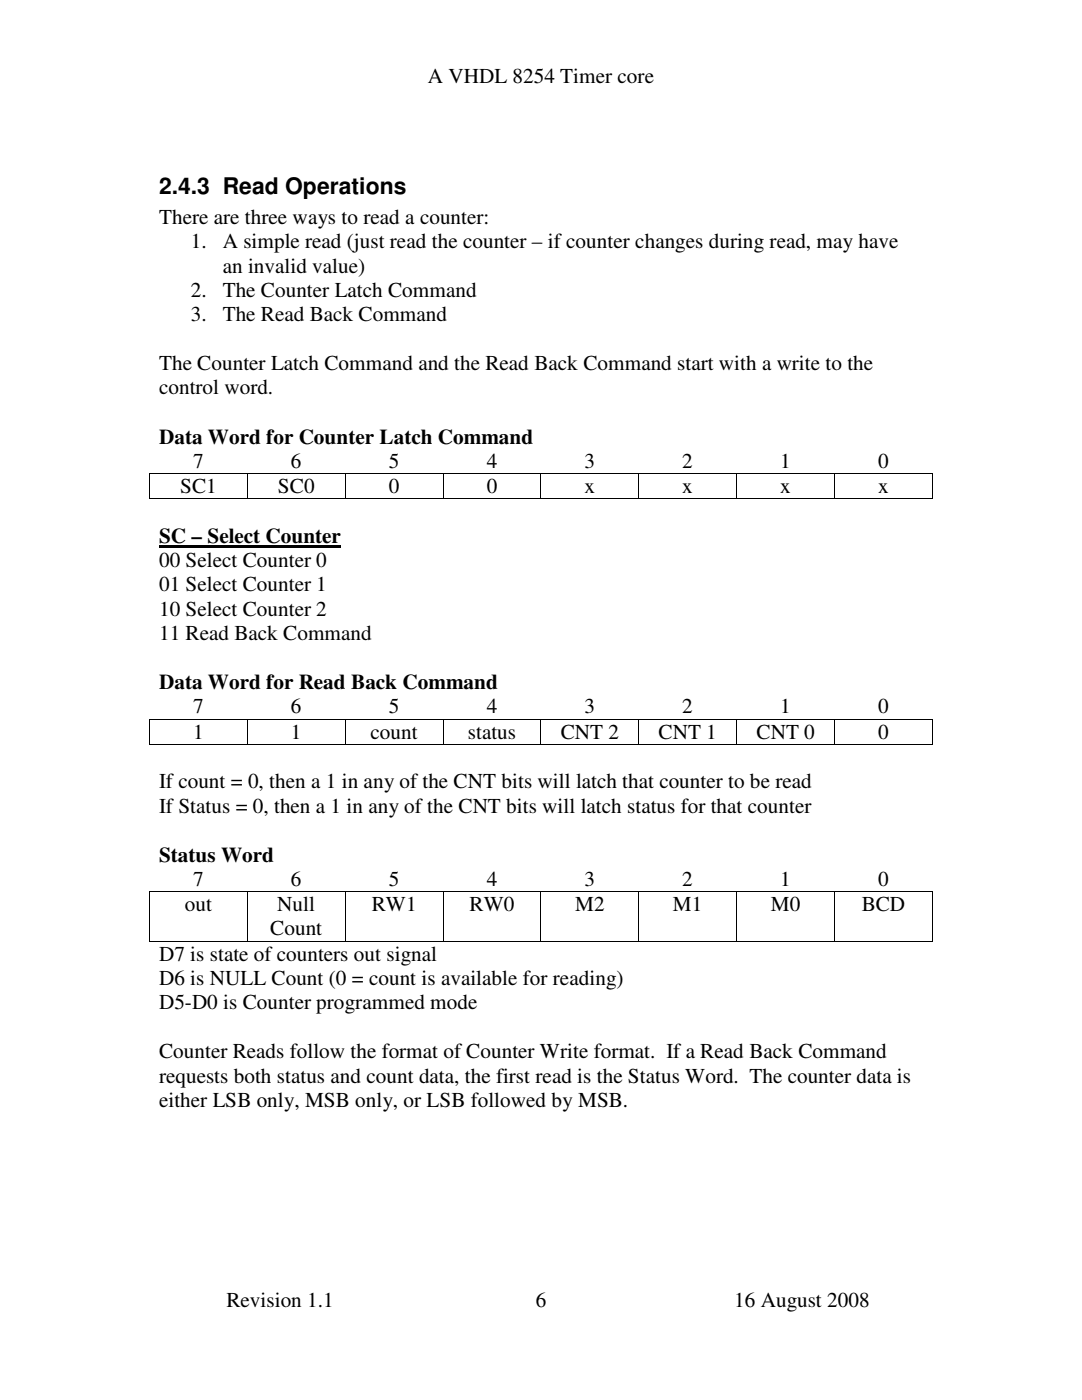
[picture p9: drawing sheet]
<svg xmlns="http://www.w3.org/2000/svg" width="216mm" height="279mm" viewBox="0 0 216 279" stroke-linecap="round" stroke-linejoin="round" font-family="sans-serif">
<defs><g id="words">
<text font-size="4.6" x="31.7" y="38.7">2.4.3 Read Operations</text>
<g font-size="4.2">
<text x="85.4" y="16.5">A VHDL 8254 Timer core</text>
<text x="31.7" y="44.7">There are three ways to read a counter:</text>
<text x="38.1" y="49.5">1.</text>
<text x="44.4" y="49.5">A simple read (just read the counter – if counter changes during read, may have</text>
<text x="38.1" y="59.3">2.</text>
<text x="44.5" y="54.4">an invalid value)</text>
<text x="44.5" y="59.3">The Counter Latch Command</text>
<text x="38.1" y="64.1">3.</text>
<text x="44.5" y="64.1">The Read Back Command</text>
<text x="31.8" y="73.9">The Counter Latch Command and the Read Back Command start with a write to the</text>
<text x="31.7" y="78.7">control word.</text>
<text x="31.7" y="88.5">Data Word for Counter Latch Command</text>
<text x="38.5" y="93.3">7</text>
<text x="58" y="93.3">6</text>
<text x="77.6" y="93.3">5</text>
<text x="97.1" y="93.3">4</text>
<text x="116.6" y="93.3">3</text>
<text x="136.1" y="93.3">2</text>
<text x="155.7" y="93.3">1</text>
<text x="175.2" y="93.3">0</text>
<text x="35.9" y="98.3">SC1</text>
<text x="55.5" y="98.3">SC0</text>
<text x="77.6" y="98.3">0</text>
<text x="97.1" y="98.3">0</text>
<text x="116.6" y="98.3">x</text>
<text x="136.1" y="98.3">x</text>
<text x="155.7" y="98.3">x</text>
<text x="175.2" y="98.3">x</text>
<text x="31.7" y="113.2">00 Select Counter 0</text>
<text x="31.7" y="108.4">SC – Select Counter</text>
<text x="31.7" y="118">01 Select Counter 1</text>
<text x="31.7" y="122.9">10 Select Counter 2</text>
<text x="31.7" y="127.8">11 Read Back Command</text>
<text x="31.7" y="137.6">Data Word for Read Back Command</text>
<text x="38.5" y="142.4">7</text>
<text x="58" y="142.4">6</text>
<text x="77.6" y="142.4">5</text>
<text x="97.1" y="142.4">4</text>
<text x="116.6" y="142.4">3</text>
<text x="136.1" y="142.4">2</text>
<text x="155.7" y="142.4">1</text>
<text x="175.2" y="142.4">0</text>
<text x="38.5" y="147.4">1</text>
<text x="58" y="147.4">1</text>
<text x="74" y="147.4">count</text>
<text x="93.3" y="147.4">status</text>
<text x="111.9" y="147.4">CNT 2</text>
<text x="131.4" y="147.4">CNT 1</text>
<text x="151" y="147.4">CNT 0</text>
<text x="175.2" y="147.4">0</text>
<text x="31.7" y="157.3">If count = 0, then a 1 in any of the CNT bits will latch that counter to be read</text>
<text x="31.7" y="162.2">If Status = 0, then a 1 in any of the CNT bits will latch status for that counter</text>
<text x="31.7" y="172">Status Word</text>
<text x="38.5" y="176.8">7</text>
<text x="58" y="176.8">6</text>
<text x="77.6" y="176.8">5</text>
<text x="97.1" y="176.8">4</text>
<text x="116.6" y="176.8">3</text>
<text x="136.1" y="176.8">2</text>
<text x="155.7" y="176.8">1</text>
<text x="175.2" y="176.8">0</text>
<text x="36.9" y="181.8">out</text>
<text x="55.3" y="181.8">Null</text>
<text x="74.2" y="181.8">RW1</text>
<text x="93.7" y="181.8">RW0</text>
<text x="114.8" y="181.8">M2</text>
<text x="134.3" y="181.8">M1</text>
<text x="153.8" y="181.8">M0</text>
<text x="172" y="181.8">BCD</text>
<text x="31.7" y="191.7">D7 is state of counters out signal</text>
<text x="53.9" y="186.7">Count</text>
<text x="31.7" y="196.6">D6 is NULL Count (0 = count is available for reading)</text>
<text x="31.7" y="201.5">D5-D0 is Counter programmed mode</text>
<text x="31.7" y="211.2">Counter Reads follow the format of Counter Write format. If a Read Back Command</text>
<text x="31.7" y="220.9">either LSB only, MSB only, or LSB followed by MSB.</text>
<text x="31.7" y="216.1">requests both status and count data, the first read is the Status Word. The counter data is</text>
<text x="45.2" y="260.8">Revision 1.1</text>
<text x="106.9" y="260.8">6</text>
<text x="146.5" y="260.8">16 August 2008</text>
</g>
</g></defs>
<g fill="#000">
<path d="M29.8 94.4h.1v.1h-.1zM29.8 99.4h.1v.2h-.1zM29.9 94.4h.2v.1h-.2zM49.2 94.4h.2v.1h-.2zM49.3 94.4h.1v.1h-.1zM49.3 99.4h.1v.2h-.1zM68.8 94.4h.2v.1h-.2zM68.8 99.4h.2v.2h-.2zM88.3 94.4h.2v.1h-.2zM88.3 99.4h.2v.2h-.2zM107.8 94.4h.2v.1h-.2zM107.9 94.4h.1v.1h-.1z"/>
<path d="M107.9 99.4h.1v.2h-.1zM127.3 94.4h.2v.1h-.2zM127.4 94.4h.2v.1h-.2zM127.4 99.4h.2v.2h-.2zM146.9 94.4h.2v.1h-.2zM146.9 99.4h.2v.2h-.2zM166.4 94.4h.2v.1h-.2zM166.5 94.4h.1v.1h-.1zM166.5 99.4h.1v.2h-.1zM185.9 94.4h.2v.1h-.2zM186 94.4h.1v.1h-.1zM186 99.4h.1v.2h-.1z"/>
<path d="M29.8 143.4h.1v.2h-.1zM29.8 148.5h.1v.1h-.1zM29.9 143.4h.2v.2h-.2zM49.2 143.4h.2v.2h-.2zM49.3 143.4h.1v.2h-.1zM49.3 148.5h.1v.1h-.1zM68.8 143.4h.2v.2h-.2zM68.8 148.5h.2v.1h-.2zM88.3 143.4h.2v.2h-.2zM88.3 148.5h.2v.1h-.2zM107.8 143.4h.2v.2h-.2zM107.9 143.4h.1v.2h-.1z"/>
<path d="M107.9 148.5h.1v.1h-.1zM127.3 143.4h.2v.2h-.2zM127.4 143.4h.2v.2h-.2zM127.4 148.5h.2v.1h-.2zM146.9 143.4h.2v.2h-.2zM146.9 148.5h.2v.1h-.2zM166.4 143.4h.2v.2h-.2zM166.5 143.4h.1v.2h-.1zM166.5 148.5h.1v.1h-.1zM185.9 143.4h.2v.2h-.2zM186 143.4h.1v.2h-.1zM186 148.5h.1v.1h-.1z"/>
<path d="M29.8 177.8h.1v.2h-.1zM29.9 177.8h.2v.2h-.2zM49.2 177.8h.2v.2h-.2zM49.3 177.8h.1v.2h-.1zM68.8 177.8h.2v.2h-.2zM88.3 177.8h.2v.2h-.2zM107.8 177.8h.2v.2h-.2zM107.9 177.8h.1v.2h-.1zM127.3 177.8h.2v.2h-.2zM127.4 177.8h.2v.2h-.2zM146.9 177.8h.2v.2h-.2zM166.4 177.8h.2v.2h-.2z"/>
<path d="M166.5 177.8h.1v.2h-.1zM185.9 177.8h.2v.2h-.2zM186 177.8h.1v.2h-.1zM29.8 187.7h.1v.2h-.1zM49.3 187.7h.1v.2h-.1zM68.8 187.7h.2v.2h-.2zM88.3 187.7h.2v.2h-.2zM107.9 187.7h.1v.2h-.1zM127.4 187.7h.2v.2h-.2zM146.9 187.7h.2v.2h-.2zM166.5 187.7h.1v.2h-.1zM186 187.7h.1v.2h-.1z"/>
</g>
<g fill="none" stroke="#000" stroke-width=".2">
<path d="M29.8 94.5v4.9M29.9 99.5h19.4M30.1 94.4h19.1M49.4 94.5v4.9M49.4 94.4h19.4M49.4 99.5h19.4M68.9 94.5v4.9M69 94.4h19.3M69 99.5h19.3M88.4 94.5v4.9M88.5 94.4h19.3M88.5 99.5h19.4"/>
<path d="M107.9 94.5v4.9M108 94.4h19.3M108 99.5h19.4M127.5 94.5v4.9M127.6 94.4h19.3M127.6 99.5h19.3M147 94.5v4.9M147.1 94.4h19.3M147.1 99.5h19.4M166.5 94.5v4.9M166.6 94.4h19.3M166.6 99.5h19.4"/>
<path d="M186.1 94.5v4.9M29.8 143.6v4.9M29.9 148.5h19.4M30.1 143.5h19.1M49.4 143.6v4.9M49.4 143.5h19.4M49.4 148.5h19.4M68.9 143.6v4.9M69 143.5h19.3M69 148.5h19.3M88.4 143.6v4.9M88.5 143.5h19.3"/>
<path d="M88.5 148.5h19.4M107.9 143.6v4.9M108 143.5h19.3M108 148.5h19.4M127.5 143.6v4.9M127.6 143.5h19.3M127.6 148.5h19.3M147 143.6v4.9M147.1 143.5h19.3M147.1 148.5h19.4M166.5 143.6v4.9M166.6 143.5h19.3"/>
<path d="M166.6 148.5h19.4M186.1 143.6v4.9M29.8 178v9.7M30.1 177.9h19.1M49.4 178v9.7M49.4 177.9h19.4M68.9 178v9.7M69 177.9h19.3M88.4 178v9.7M88.5 177.9h19.3M107.9 178v9.7M108 177.9h19.3"/>
<path d="M127.5 178v9.7M127.6 177.9h19.3M147 178v9.7M147.1 177.9h19.3M166.5 178v9.7M166.6 177.9h19.3M186.1 178v9.7M29.9 187.8h19.4M49.4 187.8h19.4M69 187.8h19.3M88.5 187.8h19.4M108 187.8h19.4"/>
<path d="M127.6 187.8h19.3M147.1 187.8h19.4M166.6 187.8h19.4"/>
</g>
<path d="M31.7 109.1h36.3" fill="none" stroke="#000" stroke-width=".42"/>
<use href="#words"/>
</svg>
